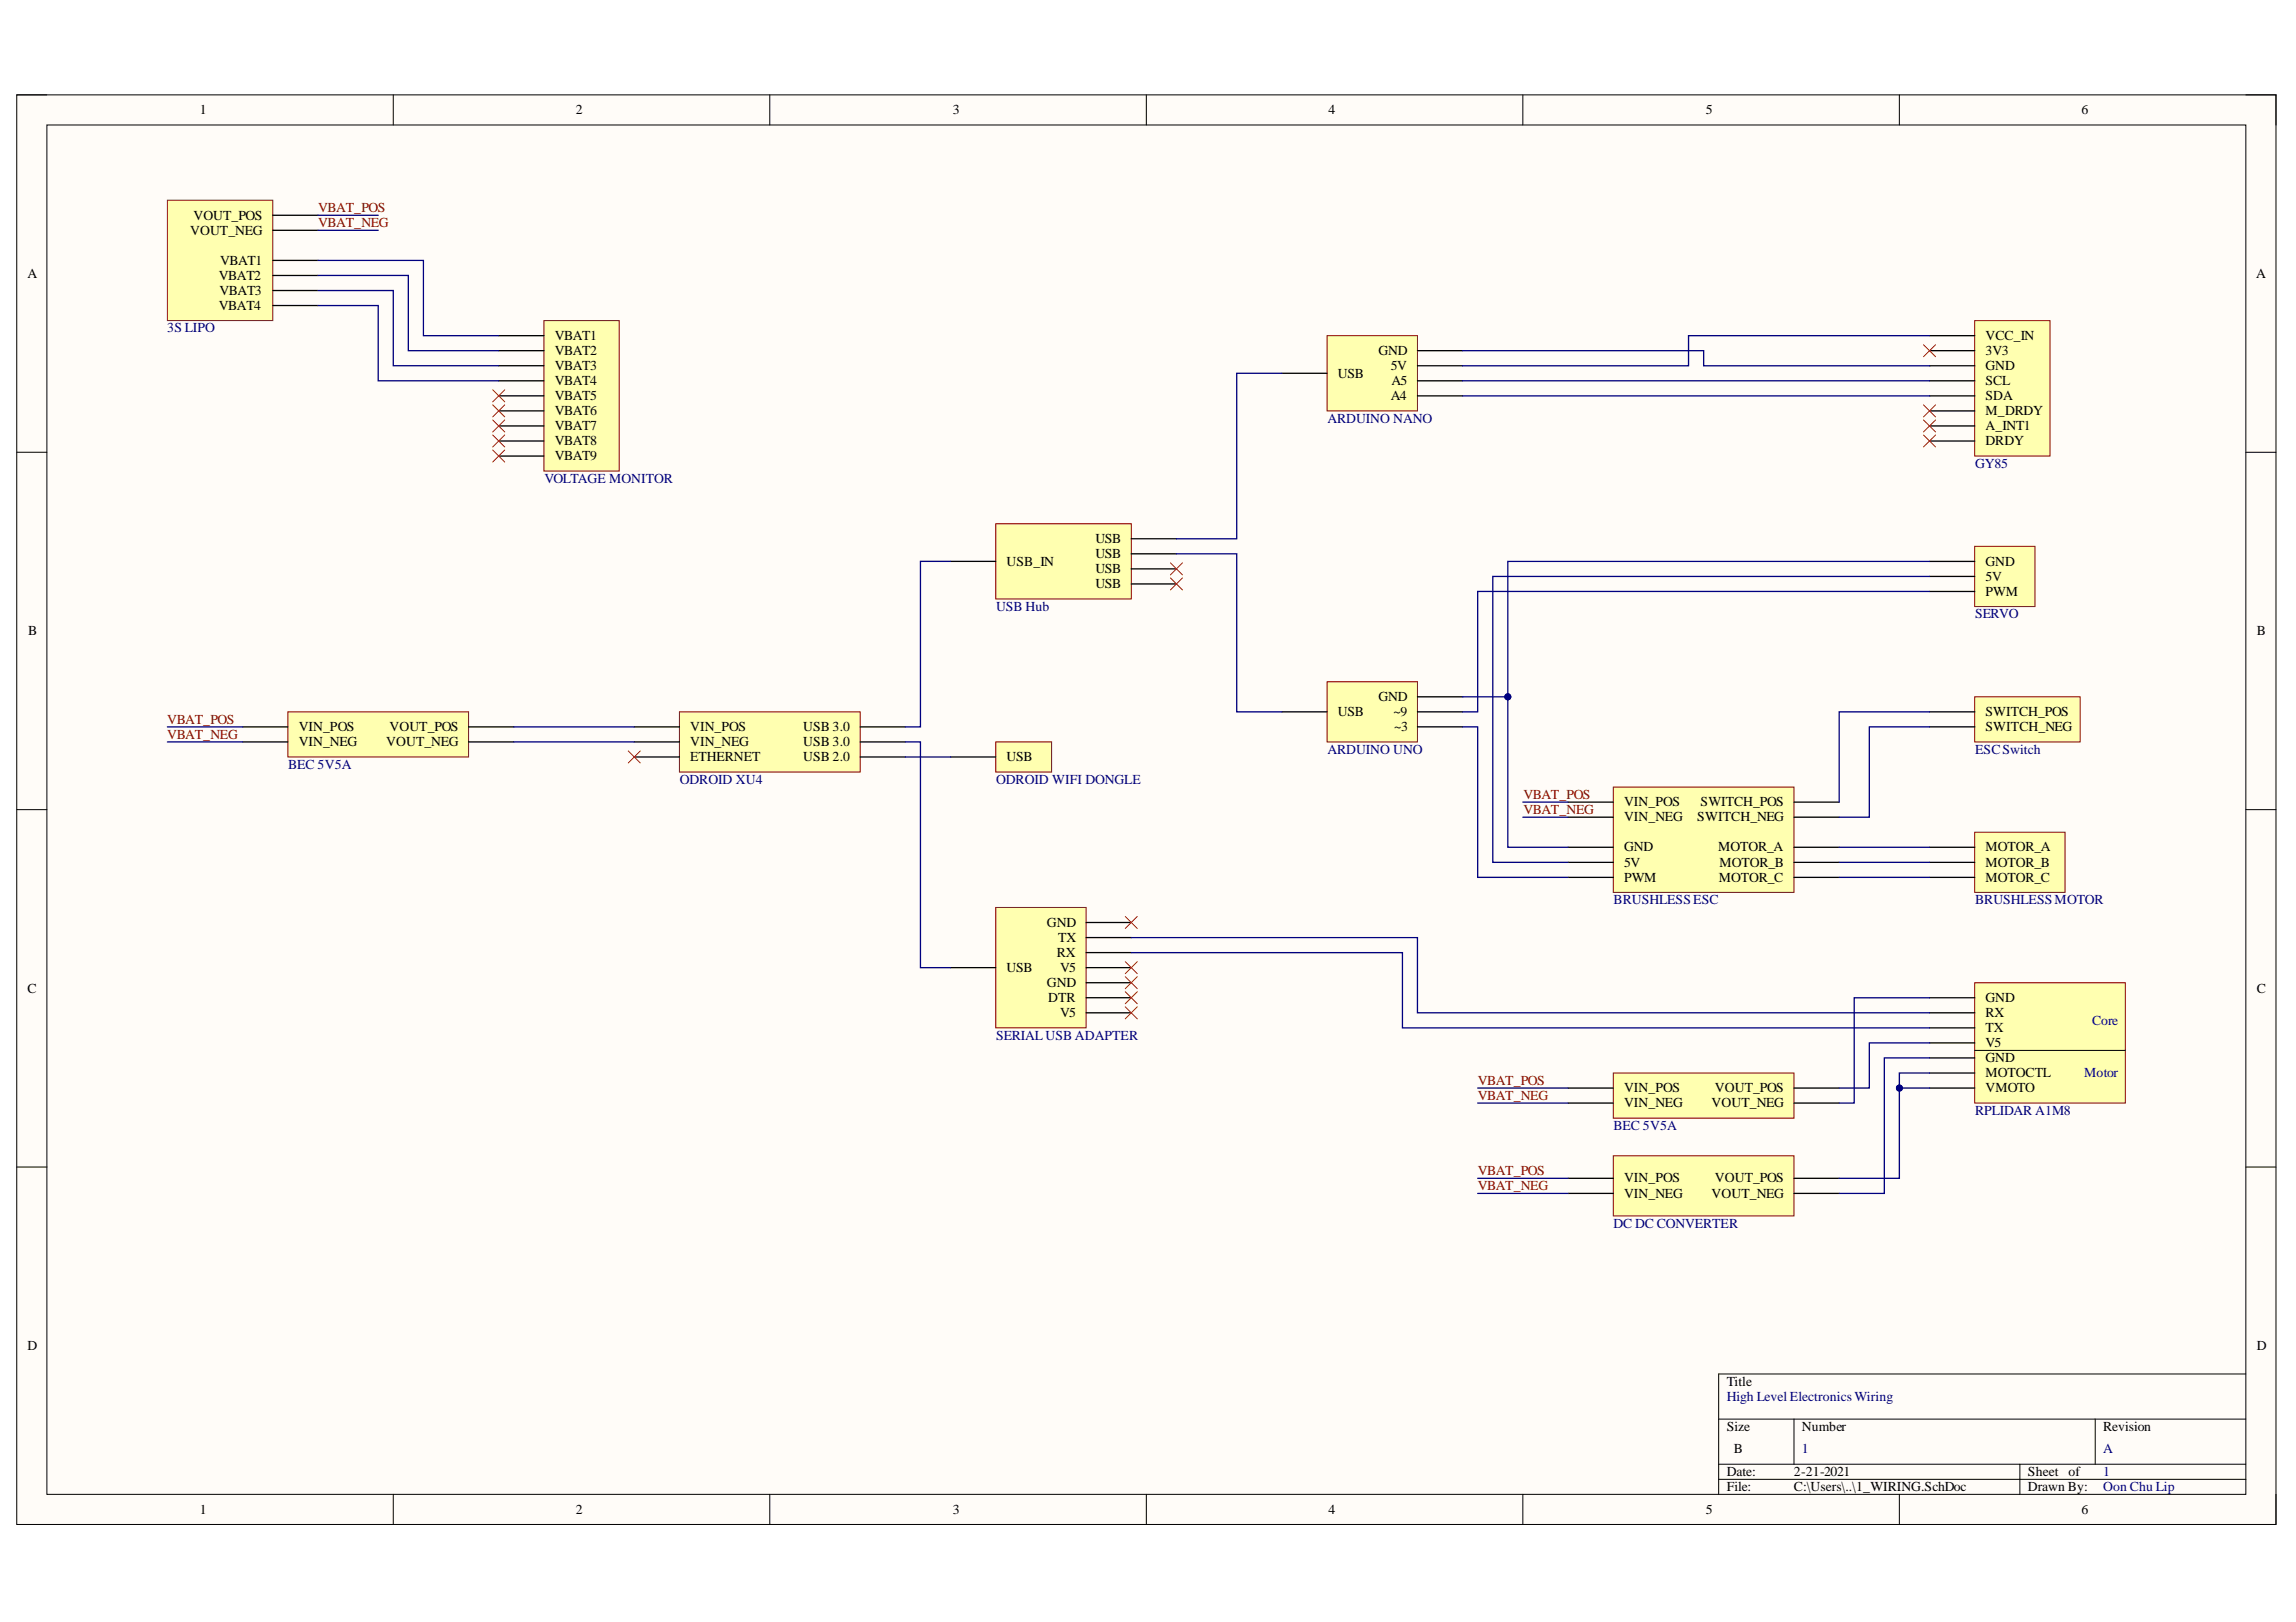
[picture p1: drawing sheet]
<svg xmlns="http://www.w3.org/2000/svg" width="297mm" height="210mm" viewBox="0 0 297 210" stroke-linecap="round" stroke-linejoin="round" font-family="sans-serif">
<defs><g id="words">
<g font-size="1.8">
<text x="25.9" y="14.8">1</text>
<text x="74.5" y="14.8">2</text>
<text x="123.3" y="14.8">3</text>
<text x="171.9" y="14.8">4</text>
<text x="220.7" y="14.8">5</text>
<text x="269.3" y="14.8">6</text>
<text x="25" y="28.5">VOUT_POS</text>
<text x="3.6" y="36">A</text>
<text x="24.6" y="30.4">VOUT_NEG</text>
<text x="28.5" y="34.3">VBAT1</text>
<text x="291.9" y="36">A</text>
<text x="28.3" y="36.2">VBAT2</text>
<text x="28.3" y="40.1">VBAT4</text>
<text x="28.4" y="38.2">VBAT3</text>
<text x="71.8" y="44">VBAT1</text>
<text x="71.8" y="46">VBAT2</text>
<text x="71.8" y="47.9">VBAT3</text>
<text x="178.3" y="46">GND</text>
<text x="179.9" y="47.9">5V</text>
<text x="256.9" y="44">VCC_IN</text>
<text x="256.9" y="46">3V3</text>
<text x="256.9" y="47.9">GND</text>
<text x="71.8" y="49.8">VBAT4</text>
<text x="71.8" y="51.8">VBAT5</text>
<text x="71.8" y="53.7">VBAT6</text>
<text x="173.1" y="48.9">USB</text>
<text x="179.9" y="51.8">A4</text>
<text x="180" y="49.8">A5</text>
<text x="256.9" y="49.8">SCL</text>
<text x="256.9" y="51.8">SDA</text>
<text x="256.9" y="53.7">M_DRDY</text>
<text x="71.8" y="55.7">VBAT7</text>
<text x="71.8" y="57.6">VBAT8</text>
<text x="71.8" y="59.6">VBAT9</text>
<text x="256.9" y="55.7">A_INT1</text>
<text x="256.9" y="57.6">DRDY</text>
<text x="141.7" y="70.3">USB</text>
<text x="130.2" y="73.3">USB_IN</text>
<text x="141.7" y="72.2">USB</text>
<text x="141.7" y="74.2">USB</text>
<text x="141.7" y="76.1">USB</text>
<text x="256.9" y="73.3">GND</text>
<text x="256.9" y="75.2">5V</text>
<text x="256.9" y="77.1">PWM</text>
<text x="3.6" y="82.2">B</text>
<text x="292" y="82.2">B</text>
<text x="38.6" y="94.6">VIN_POS</text>
<text x="50.4" y="94.6">VOUT_POS</text>
<text x="89.3" y="94.6">VIN_POS</text>
<text x="103.9" y="94.6">USB 3.0</text>
<text x="173.1" y="92.7">USB</text>
<text x="178.3" y="90.7">GND</text>
<text x="180.3" y="92.7">~9</text>
<text x="180.3" y="94.6">~3</text>
<text x="256.9" y="92.7">SWITCH_POS</text>
<text x="256.9" y="94.6">SWITCH_NEG</text>
<text x="38.6" y="96.6">VIN_NEG</text>
<text x="50" y="96.6">VOUT_NEG</text>
<text x="89.3" y="98.5">ETHERNET</text>
<text x="89.3" y="96.6">VIN_NEG</text>
<text x="103.9" y="96.6">USB 3.0</text>
<text x="103.9" y="98.5">USB 2.0</text>
<text x="130.2" y="98.5">USB</text>
<text x="210.1" y="104.4">VIN_POS</text>
<text x="210.1" y="106.3">VIN_NEG</text>
<text x="219.6" y="106.3">SWITCH_NEG</text>
<text x="220" y="104.4">SWITCH_POS</text>
<text x="210.1" y="110.2">GND</text>
<text x="210.1" y="112.2">5V</text>
<text x="222.3" y="110.2">MOTOR_A</text>
<text x="222.5" y="112.2">MOTOR_B</text>
<text x="256.9" y="110.2">MOTOR_A</text>
<text x="256.9" y="112.2">MOTOR_B</text>
<text x="135.5" y="120">GND</text>
<text x="210.1" y="114.2">PWM</text>
<text x="222.4" y="114.2">MOTOR_C</text>
<text x="256.9" y="114.2">MOTOR_C</text>
<text x="130.2" y="125.8">USB</text>
<text x="136.7" y="123.9">RX</text>
<text x="136.9" y="121.9">TX</text>
<text x="137.1" y="125.8">V5</text>
<text x="3.6" y="128.5">C</text>
<text x="135.5" y="127.8">GND</text>
<text x="135.6" y="129.7">DTR</text>
<text x="137.1" y="131.6">V5</text>
<text x="256.9" y="129.7">GND</text>
<text x="256.9" y="131.6">RX</text>
<text x="292" y="128.5">C</text>
<text x="256.9" y="133.6">TX</text>
<text x="256.9" y="135.5">V5</text>
<text x="256.9" y="137.5">GND</text>
<text x="210.1" y="141.4">VIN_POS</text>
<text x="210.1" y="143.3">VIN_NEG</text>
<text x="221.4" y="143.3">VOUT_NEG</text>
<text x="221.9" y="141.4">VOUT_POS</text>
<text x="256.9" y="139.4">MOTOCTL</text>
<text x="256.9" y="141.4">VMOTO</text>
<text x="210.1" y="153">VIN_POS</text>
<text x="210.1" y="155.1">VIN_NEG</text>
<text x="221.4" y="155.1">VOUT_NEG</text>
<text x="221.9" y="153">VOUT_POS</text>
<text x="3.6" y="174.7">D</text>
<text x="223.4" y="179.4">Title</text>
<text x="292" y="174.7">D</text>
<text x="223.4" y="185.2">Size</text>
<text x="233.1" y="185.2">Number</text>
<text x="272.1" y="185.2">Revision</text>
<text x="223.4" y="191">Date:</text>
<text x="224.3" y="188.1">B</text>
<text x="232.1" y="191">2-21-2021</text>
<text x="262.4" y="191">Sheet</text>
<text x="267.6" y="191">of</text>
<text x="25.9" y="195.9">1</text>
<text x="74.5" y="195.9">2</text>
<text x="123.3" y="195.9">3</text>
<text x="171.9" y="195.9">4</text>
<text x="220.7" y="195.9">5</text>
<text x="223.4" y="193">File:</text>
<text x="232.1" y="193">C:\Users\..\1_WIRING.SchDoc</text>
<text x="262.4" y="193">Drawn By:</text>
<text x="269.3" y="195.9">6</text>
</g>
<g font-size="1.8" fill="#800000">
<text x="41.2" y="27.5">VBAT_POS</text>
<text x="41.2" y="29.4">VBAT_NEG</text>
<text x="21.6" y="93.7">VBAT_POS</text>
<text x="21.6" y="95.6">VBAT_NEG</text>
<text x="197.1" y="103.4">VBAT_POS</text>
<text x="197.1" y="105.4">VBAT_NEG</text>
<text x="191.2" y="140.4">VBAT_POS</text>
<text x="191.2" y="142.4">VBAT_NEG</text>
<text x="191.2" y="152.1">VBAT_POS</text>
<text x="191.2" y="154">VBAT_NEG</text>
</g>
<g font-size="1.8" fill="#000080">
<text x="21.6" y="43">3S LIPO</text>
<text x="171.7" y="54.7">ARDUINO NANO</text>
<text x="70.4" y="62.5">VOLTAGE MONITOR</text>
<text x="255.5" y="60.6">GY85</text>
<text x="128.9" y="79.1">USB Hub</text>
<text x="255.5" y="80">SERVO</text>
<text x="37.3" y="99.5">BEC 5V5A</text>
<text x="87.9" y="101.5">ODROID XU4</text>
<text x="128.9" y="101.5">ODROID WIFI DONGLE</text>
<text x="171.7" y="97.6">ARDUINO UNO</text>
<text x="255.5" y="97.6">ESCSwitch</text>
<text x="208.8" y="117">BRUSHLESSESC</text>
<text x="255.5" y="117">BRUSHLESSMOTOR</text>
<text x="128.9" y="134.6">SERIAL USB ADAPTER</text>
<text x="270.6" y="132.7">Core</text>
<text x="269.6" y="139.4">Motor</text>
<text x="208.8" y="146.3">BEC 5V5A</text>
<text x="255.5" y="144.3">RPLIDAR A1M8</text>
<text x="208.8" y="158.9">DC DC CONVERTER</text>
<text x="223.4" y="181.3">High Level Electronics Wiring</text>
<text x="233.1" y="188.1">1</text>
<text x="272.1" y="188.1">A</text>
<text x="272.1" y="191">1</text>
<text x="272.1" y="193">Oon Chu Lip</text>
</g>
</g></defs>
<path d="M2.2 12.3h292.2v185h-292.2z" fill-rule="evenodd" fill="#fffcf8"/>
<path d="M2.2 12.3h292.2v185h-292.2z" fill="none" stroke="#000" stroke-width=".13"/>
<path d="M6.1 16.2h284.4v177.2h-284.4z" fill-rule="evenodd" fill="#fffcf8"/>
<g fill="none" stroke="#000" stroke-width=".13">
<path d="M2.2 12.3h3.9M6.1 16.2h284.4v177.2h-284.4zM50.9 12.3v3.9M99.6 12.3v3.9M148.3 12.3v3.9M197 12.3v3.9M245.7 12.3v3.9M290.5 12.3h3.9v3.9M2.2 58.5h3.9M290.5 58.5h3.9M2.2 104.8h3.9M290.5 104.8h3.9"/>
<path d="M2.2 151h3.9M290.5 151h3.9M290.5 177.8h-68.2v15.6M50.9 193.4v3.9M99.6 193.4v3.9M148.3 193.4v3.9M197 193.4v3.9M222.3 183.6h68.2M222.3 189.5h68.2M222.3 191.4h68.2M232.1 183.6v5.9M245.7 193.4v3.9"/>
<path d="M261.3 189.5v3.9M271.1 183.6v5.9M294.4 193.4v3.9"/>
</g>
<path d="M21.7 25.9h13.6v15.6h-13.6z" fill-rule="evenodd" fill="#ffffb0"/>
<path d="M21.7 25.9h13.6v15.6h-13.6z" fill="none" stroke="#800000" stroke-width=".13"/>
<path d="M35.3 27.9h5.8M35.3 29.8h5.8M35.3 33.7h5.8M35.3 35.6h5.8M35.3 37.6h5.8M35.3 39.5h5.8" fill="none" stroke="#000" stroke-width=".17"/>
<path d="M37.2 92.1h23.4v5.9h-23.4z" fill-rule="evenodd" fill="#ffffb0"/>
<path d="M37.2 92.1h23.4v5.9h-23.4z" fill="none" stroke="#800000" stroke-width=".13"/>
<path d="M31.4 94.1h5.8M31.4 96h5.8M60.6 94.1h5.9M60.6 96h5.9" fill="none" stroke="#000" stroke-width=".17"/>
<path d="M208.7 138.9h23.4v5.8h-23.4z" fill-rule="evenodd" fill="#ffffb0"/>
<path d="M208.7 138.9h23.4v5.8h-23.4z" fill="none" stroke="#800000" stroke-width=".13"/>
<path d="M202.9 140.8h5.8M202.9 142.7h5.8M232.1 140.8h5.8M232.1 142.7h5.8" fill="none" stroke="#000" stroke-width=".17"/>
<path d="M208.7 149.6h23.4v7.8h-23.4z" fill-rule="evenodd" fill="#ffffb0"/>
<path d="M208.7 149.6h23.4v7.8h-23.4z" fill="none" stroke="#800000" stroke-width=".13"/>
<path d="M202.9 152.5h5.8M202.9 154.4h5.8M232.1 152.5h5.8M232.1 154.4h5.8" fill="none" stroke="#000" stroke-width=".17"/>
<path d="M255.5 127.2h19.5v15.5h-19.5z" fill-rule="evenodd" fill="#ffffb0"/>
<path d="M255.5 127.2h19.5v15.5h-19.5z" fill="none" stroke="#800000" stroke-width=".13"/>
<path d="M249.6 129.1h5.9M249.6 131.1h5.9M249.6 133h5.9M249.6 135h5.9M249.6 136.9h5.9M249.6 138.9h5.9M249.6 140.8h5.9" fill="none" stroke="#000" stroke-width=".17"/>
<path d="M255.5 135.9h19.5" fill="none" stroke="#000" stroke-width=".13"/>
<path d="M87.9 92.1h23.4v7.8h-23.4z" fill-rule="evenodd" fill="#ffffb0"/>
<path d="M87.9 92.1h23.4v7.8h-23.4z" fill="none" stroke="#800000" stroke-width=".13"/>
<path d="M82.1 94.1h5.8M82.1 96h5.8M82.1 98h5.8M111.3 94.1h5.8M111.3 96h5.8M111.3 98h5.8" fill="none" stroke="#000" stroke-width=".17"/>
<path d="M128.8 117.4h11.7v15.6h-11.7z" fill-rule="evenodd" fill="#ffffb0"/>
<path d="M128.8 117.4h11.7v15.6h-11.7z" fill="none" stroke="#800000" stroke-width=".13"/>
<path d="M140.5 119.4h5.9M123 125.2h5.8M140.5 121.3h5.9M140.5 123.3h5.9M140.5 125.2h5.9M140.5 127.2h5.9M140.5 129.1h5.9M140.5 131.1h5.9" fill="none" stroke="#000" stroke-width=".17"/>
<path d="M255.5 107.7h11.7v7.8h-11.7z" fill-rule="evenodd" fill="#ffffb0"/>
<path d="M255.5 107.7h11.7v7.8h-11.7z" fill="none" stroke="#800000" stroke-width=".13"/>
<path d="M249.6 109.6h5.9M249.6 111.6h5.9M249.6 113.5h5.9" fill="none" stroke="#000" stroke-width=".17"/>
<path d="M255.5 70.7h7.8v7.8h-7.8z" fill-rule="evenodd" fill="#ffffb0"/>
<path d="M255.5 70.7h7.8v7.8h-7.8z" fill="none" stroke="#800000" stroke-width=".13"/>
<path d="M249.6 72.7h5.9M249.6 74.6h5.9M249.6 76.5h5.9" fill="none" stroke="#000" stroke-width=".17"/>
<path d="M255.5 41.5h9.7v17.5h-9.7z" fill-rule="evenodd" fill="#ffffb0"/>
<path d="M255.5 41.5h9.7v17.5h-9.7z" fill="none" stroke="#800000" stroke-width=".13"/>
<path d="M249.6 43.4h5.9M249.6 45.4h5.9M249.6 47.3h5.9M249.6 49.3h5.9M249.6 51.2h5.9M249.6 53.2h5.9M249.6 55.1h5.9M249.6 57.1h5.9" fill="none" stroke="#000" stroke-width=".17"/>
<path d="M171.7 88.2h11.7v7.8h-11.7z" fill-rule="evenodd" fill="#ffffb0"/>
<path d="M171.7 88.2h11.7v7.8h-11.7z" fill="none" stroke="#800000" stroke-width=".13"/>
<path d="M165.8 92.1h5.9M183.4 92.1h5.8M183.4 90.2h5.8M183.4 94.1h5.8" fill="none" stroke="#000" stroke-width=".17"/>
<path d="M208.7 101.9h23.4v13.6h-23.4z" fill-rule="evenodd" fill="#ffffb0"/>
<path d="M208.7 101.9h23.4v13.6h-23.4z" fill="none" stroke="#800000" stroke-width=".13"/>
<path d="M202.9 103.8h5.8M202.9 105.8h5.8M202.9 109.6h5.8M202.9 111.6h5.8M202.9 113.5h5.8M232.1 103.8h5.8M232.1 105.8h5.8M232.1 109.6h5.8M232.1 111.6h5.8M232.1 113.5h5.8" fill="none" stroke="#000" stroke-width=".17"/>
<path d="M171.7 43.4h11.7v9.8h-11.7z" fill-rule="evenodd" fill="#ffffb0"/>
<path d="M171.7 43.4h11.7v9.8h-11.7z" fill="none" stroke="#800000" stroke-width=".13"/>
<path d="M165.8 48.3h5.9M183.4 45.4h5.8M183.4 47.3h5.8M183.4 49.3h5.8M183.4 51.2h5.8" fill="none" stroke="#000" stroke-width=".17"/>
<path d="M128.8 67.8h17.6v9.7h-17.6z" fill-rule="evenodd" fill="#ffffb0"/>
<path d="M128.8 67.8h17.6v9.7h-17.6z" fill="none" stroke="#800000" stroke-width=".13"/>
<path d="M123 72.6h5.8M146.4 69.7h5.8M146.4 71.7h5.8M146.4 73.6h5.8M146.4 75.6h5.8" fill="none" stroke="#000" stroke-width=".17"/>
<path d="M128.8 96h7.2v3.9h-7.2z" fill-rule="evenodd" fill="#ffffb0"/>
<path d="M128.8 96h7.2v3.9h-7.2z" fill="none" stroke="#800000" stroke-width=".13"/>
<path d="M123 98h5.8" fill="none" stroke="#000" stroke-width=".17"/>
<path d="M255.5 90.2h13.6v5.8h-13.6z" fill-rule="evenodd" fill="#ffffb0"/>
<path d="M255.5 90.2h13.6v5.8h-13.6z" fill="none" stroke="#800000" stroke-width=".13"/>
<path d="M249.6 92.1h5.9M249.6 94.1h5.9" fill="none" stroke="#000" stroke-width=".17"/>
<path d="M70.4 41.5h9.7v19.5h-9.7z" fill-rule="evenodd" fill="#ffffb0"/>
<path d="M70.4 41.5h9.7v19.5h-9.7z" fill="none" stroke="#800000" stroke-width=".13"/>
<path d="M64.5 43.4h5.9M64.5 45.4h5.9M64.5 47.3h5.9M64.5 49.3h5.9M64.5 51.2h5.9M64.5 53.2h5.9M64.5 55.1h5.9M64.5 57.1h5.9M64.5 59h5.9" fill="none" stroke="#000" stroke-width=".17"/>
<path d="M63.7 50.4l1.6 1.6M63.7 52.4l1.6 1.6M63.7 54.3l1.6 1.6M63.7 56.3l1.6 1.5M63.7 58.2l1.6 1.6M65.3 50.4l-1.6 1.6M65.3 52.4l-1.6 1.6M65.3 54.3l-1.6 1.6M65.3 56.3l-1.6 1.5M65.3 58.2l-1.6 1.6M81.3 97.2l1.5 1.5M82.8 97.2l-1.5 1.5" fill="none" stroke="#f00" stroke-width=".13"/>
<path d="M249.6 74.6h-56.5v37h9.8M189.2 94.1h2v19.4h11.7M189.2 90.2h5.9v19.4h7.8M249.6 94.1h-7.8v11.7h-3.9M237.9 109.6h11.7M237.9 111.6h11.7M237.9 113.5h11.7" fill="none" stroke="#000080" stroke-width=".17"/>
<circle cx="195.1" cy="90.2" r=".39" fill="#000080"/>
<circle cx="195.1" cy="90.2" r=".39" fill="none" stroke="#000080" stroke-width=".13"/>
<path d="M249.6 72.7h-54.5v17.5" fill="none" stroke="#000080" stroke-width=".17"/>
<circle cx="195.1" cy="90.2" r=".39" fill="#000080"/>
<circle cx="195.1" cy="90.2" r=".39" fill="none" stroke="#000080" stroke-width=".13"/>
<g fill="none" stroke="#000080" stroke-width=".17">
<path d="M165.8 48.3h-5.8v21.4h-7.8M189.2 45.4h31.2v1.9h29.2M189.2 49.3h60.4M189.2 51.2h60.4M249.6 43.4h-31.2v3.9h-29.2M123 72.6h-3.9v21.5h-2M152.2 71.7h7.8v20.4h5.8M249.6 76.5h-58.4v15.6h-2M117.1 96h2v29.2h3.9M117.1 98h5.9M146.4 121.3h37v9.8h66.2M146.4 123.3h35v9.7h68.2"/>
<path d="M249.6 136.9h-5.8v17.5h-5.9M245.7 140.8h3.9"/>
</g>
<circle cx="245.7" cy="140.8" r=".39" fill="#000080"/>
<circle cx="245.7" cy="140.8" r=".39" fill="none" stroke="#000080" stroke-width=".13"/>
<g fill="none" stroke="#000080" stroke-width=".17">
<path d="M41.1 33.7h13.7v9.7h9.7M41.1 35.6h11.7v9.8h11.7M41.1 37.6h9.8v9.7h13.6M41.1 39.5h7.8v9.8h15.6M41.1 27.9h7.8M41.1 29.8h7.8M21.7 94.1h9.7M21.7 96h9.7M66.5 94.1h15.6M66.5 96h15.6M249.6 92.1h-11.7v11.7M249.6 135h-7.8v5.8h-3.9"/>
<path d="M249.6 138.9h-3.9v13.6h-7.8"/>
</g>
<circle cx="245.7" cy="140.8" r=".39" fill="#000080"/>
<circle cx="245.7" cy="140.8" r=".39" fill="none" stroke="#000080" stroke-width=".13"/>
<path d="M197 103.8h5.9M197 105.8h5.9M249.6 129.1h-9.7v13.6h-2M191.2 140.8h11.7M191.2 142.7h11.7M191.2 152.5h11.7M191.2 154.4h11.7" fill="none" stroke="#000080" stroke-width=".17"/>
<g fill="none" stroke="#f00" stroke-width=".13">
<path d="M248.8 44.6l1.6 1.6M248.8 52.4l1.6 1.6M248.8 54.3l1.6 1.6M248.8 56.3l1.6 1.5M250.4 44.6l-1.6 1.6M250.4 52.4l-1.6 1.6M250.4 54.3l-1.6 1.6M250.4 56.3l-1.6 1.5M151.4 72.8l1.6 1.6M151.4 74.8l1.6 1.5M153 72.8l-1.6 1.6M153 74.8l-1.6 1.5"/>
<path d="M145.6 118.6l1.5 1.6M147.1 118.6l-1.5 1.6M145.6 124.4l1.5 1.6M145.6 126.4l1.5 1.5M145.6 128.3l1.5 1.6M145.6 130.3l1.5 1.5M147.1 124.4l-1.5 1.6M147.1 126.4l-1.5 1.5M147.1 128.3l-1.5 1.6M147.1 130.3l-1.5 1.5"/>
</g>
<use href="#words"/>
</svg>
